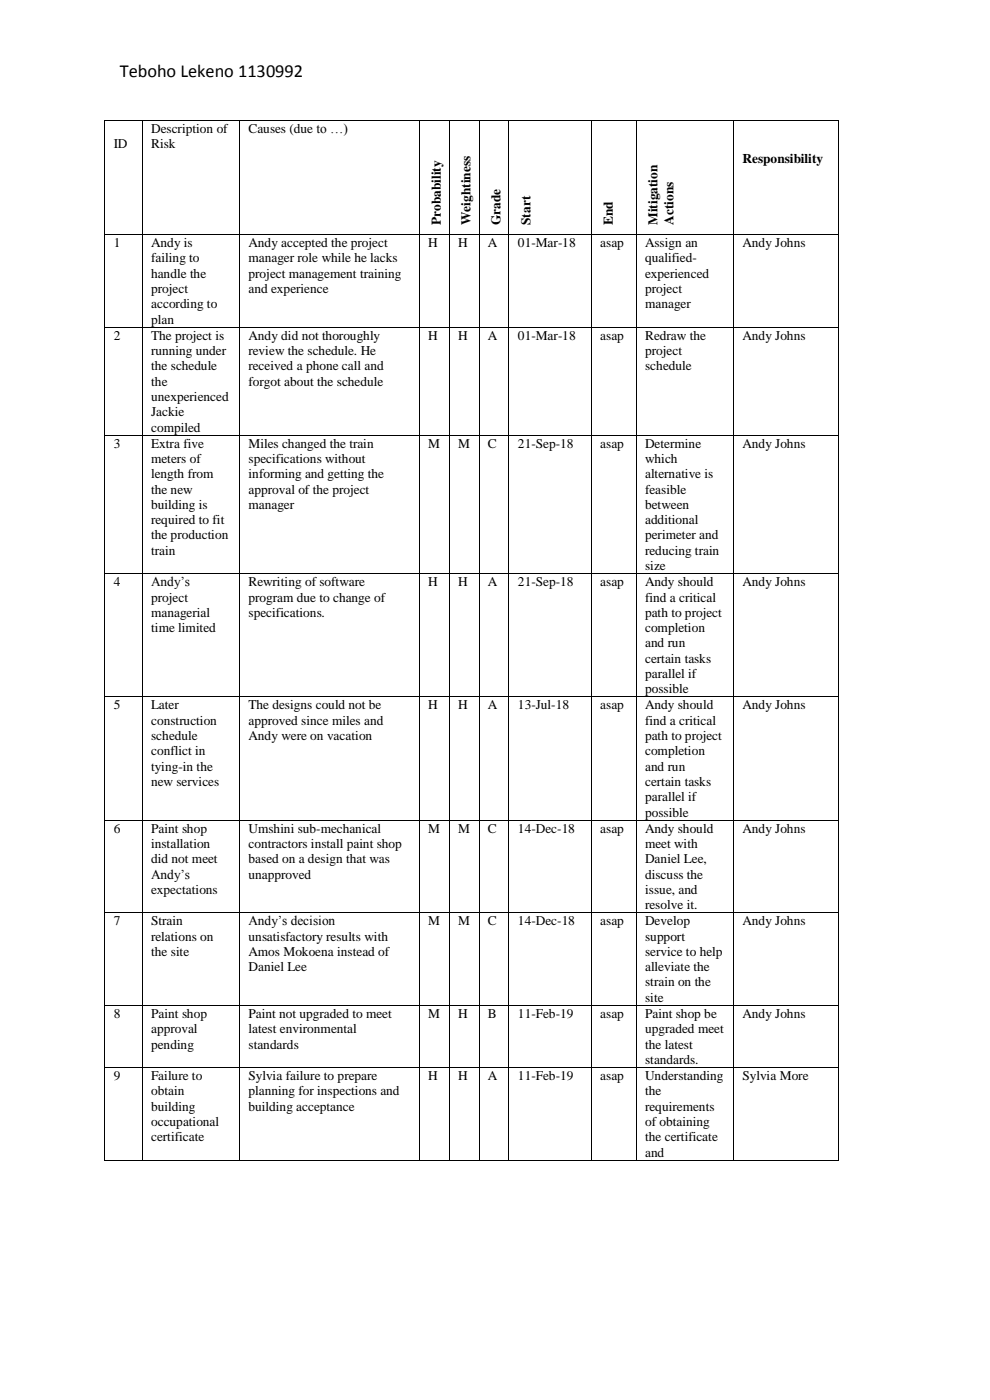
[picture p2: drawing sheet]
<svg xmlns="http://www.w3.org/2000/svg" width="210mm" height="297mm" viewBox="0 0 210 297" stroke-linecap="round" stroke-linejoin="round" font-family="sans-serif">
<defs><g id="words">
<text font-size="3.9" x="25.4" y="16.4">Teboho Lekeno 1130992</text>
<g font-size="2.8">
<text x="32.1" y="28.2">Description of</text>
<text x="52.7" y="28.2">Causes (due to …)</text>
<text x="24.1" y="31.4">ID</text>
<text x="32.1" y="31.4">Risk</text>
<text x="157.5" y="34.7">Responsibility</text>
<text x="93.5" y="47.7" transform="rotate(-90 93.5 47.7)">Probability</text>
<text x="99.8" y="47.7" transform="rotate(-90 99.8 47.7)">Weightiness</text>
<text x="106.2" y="47.7" transform="rotate(-90 106.2 47.7)">Grade</text>
<text x="112.5" y="47.7" transform="rotate(-90 112.5 47.7)">Start</text>
<text x="130" y="47.7" transform="rotate(-90 130 47.7)">End</text>
<text x="139.5" y="47.7" transform="rotate(-90 139.5 47.7)">Mitigation</text>
<text x="142.9" y="47.7" transform="rotate(-90 142.9 47.7)">Actions</text>
<text x="24.1" y="52.5">1</text>
<text x="32.1" y="52.5">Andy is</text>
<text x="52.7" y="52.5">Andy accepted the project</text>
<text x="90.8" y="52.5">H</text>
<text x="97.2" y="52.5">H</text>
<text x="103.5" y="52.5">A</text>
<text x="109.9" y="52.5">01-Mar-18</text>
<text x="127.3" y="52.5">asap</text>
<text x="136.8" y="52.5">Assign an</text>
<text x="157.5" y="52.5">Andy Johns</text>
<text x="32.1" y="55.7">failing to</text>
<text x="32.1" y="58.9">handle the</text>
<text x="52.7" y="55.7">manager role while he lacks</text>
<text x="52.7" y="58.9">project management training</text>
<text x="136.8" y="55.7">qualified-</text>
<text x="136.8" y="58.9">experienced</text>
<text x="32.1" y="62.2">project</text>
<text x="32.1" y="65.4">according to</text>
<text x="52.7" y="62.2">and experience</text>
<text x="136.8" y="62.2">project</text>
<text x="136.8" y="65.4">manager</text>
<text x="32.1" y="68.7">plan</text>
<text x="24.1" y="72.1">2</text>
<text x="32.1" y="72.1">The project is</text>
<text x="32.1" y="75.3">running under</text>
<text x="52.7" y="72.1">Andy did not thoroughly</text>
<text x="52.7" y="75.3">review the schedule. He</text>
<text x="90.8" y="72.1">H</text>
<text x="97.2" y="72.1">H</text>
<text x="103.5" y="72.1">A</text>
<text x="109.9" y="72.1">01-Mar-18</text>
<text x="127.3" y="72.1">asap</text>
<text x="136.8" y="72.1">Redraw the</text>
<text x="136.8" y="75.3">project</text>
<text x="157.5" y="72.1">Andy Johns</text>
<text x="32.1" y="78.6">the schedule</text>
<text x="32.1" y="81.8">the</text>
<text x="52.7" y="78.6">received a phone call and</text>
<text x="52.7" y="81.8">forgot about the schedule</text>
<text x="136.8" y="78.6">schedule</text>
<text x="32.1" y="85.1">unexperienced</text>
<text x="32.1" y="88.3">Jackie</text>
<text x="24.1" y="95">3</text>
<text x="32.1" y="91.6">compiled</text>
<text x="32.1" y="95">Extra five</text>
<text x="52.7" y="95">Miles changed the train</text>
<text x="90.8" y="95">M</text>
<text x="97.2" y="95">M</text>
<text x="103.5" y="95">C</text>
<text x="109.9" y="95">21-Sep-18</text>
<text x="127.3" y="95">asap</text>
<text x="136.8" y="95">Determine</text>
<text x="157.5" y="95">Andy Johns</text>
<text x="32.1" y="98.2">meters of</text>
<text x="32.1" y="101.5">length from</text>
<text x="52.7" y="98.2">specifications without</text>
<text x="52.7" y="101.5">informing and getting the</text>
<text x="136.8" y="98.2">which</text>
<text x="136.8" y="101.5">alternative is</text>
<text x="32.1" y="104.7">the new</text>
<text x="32.1" y="108">building is</text>
<text x="52.7" y="104.7">approval of the project</text>
<text x="52.7" y="108">manager</text>
<text x="136.8" y="104.7">feasible</text>
<text x="136.8" y="108">between</text>
<text x="32.1" y="111.2">required to fit</text>
<text x="136.8" y="111.2">additional</text>
<text x="32.1" y="114.4">the production</text>
<text x="32.1" y="117.7">train</text>
<text x="136.8" y="114.4">perimeter and</text>
<text x="136.8" y="117.7">reducing train</text>
<text x="24.1" y="124.4">4</text>
<text x="32.1" y="124.4">Andy’s</text>
<text x="52.7" y="124.4">Rewriting of software</text>
<text x="90.8" y="124.4">H</text>
<text x="97.2" y="124.4">H</text>
<text x="103.5" y="124.4">A</text>
<text x="109.9" y="124.4">21-Sep-18</text>
<text x="127.3" y="124.4">asap</text>
<text x="136.8" y="121">size</text>
<text x="136.8" y="124.4">Andy should</text>
<text x="157.5" y="124.4">Andy Johns</text>
<text x="32.1" y="127.6">project</text>
<text x="32.1" y="130.9">managerial</text>
<text x="52.7" y="127.6">program due to change of</text>
<text x="52.7" y="130.9">specifications.</text>
<text x="136.8" y="127.6">find a critical</text>
<text x="136.8" y="130.9">path to project</text>
<text x="32.1" y="134.1">time limited</text>
<text x="136.8" y="134.1">completion</text>
<text x="136.8" y="137.3">and run</text>
<text x="136.8" y="140.6">certain tasks</text>
<text x="136.8" y="143.9">parallel if</text>
<text x="136.8" y="147.1">possible</text>
<text x="24.1" y="150.5">5</text>
<text x="32.1" y="150.5">Later</text>
<text x="32.1" y="153.8">construction</text>
<text x="52.7" y="150.5">The designs could not be</text>
<text x="52.7" y="153.8">approved since miles and</text>
<text x="90.8" y="150.5">H</text>
<text x="97.2" y="150.5">H</text>
<text x="103.5" y="150.5">A</text>
<text x="109.9" y="150.5">13-Jul-18</text>
<text x="127.3" y="150.5">asap</text>
<text x="136.8" y="150.5">Andy should</text>
<text x="136.8" y="153.8">find a critical</text>
<text x="157.5" y="150.5">Andy Johns</text>
<text x="32.1" y="157">schedule</text>
<text x="32.1" y="160.2">conflict in</text>
<text x="52.7" y="157">Andy were on vacation</text>
<text x="136.8" y="157">path to project</text>
<text x="136.8" y="160.2">completion</text>
<text x="32.1" y="163.5">tying-in the</text>
<text x="32.1" y="166.7">new services</text>
<text x="136.8" y="163.5">and run</text>
<text x="136.8" y="166.7">certain tasks</text>
<text x="136.8" y="170">parallel if</text>
<text x="136.8" y="173.3">possible</text>
<text x="24.1" y="176.6">6</text>
<text x="32.1" y="176.6">Paint shop</text>
<text x="32.1" y="179.9">installation</text>
<text x="52.7" y="176.6">Umshini sub-mechanical</text>
<text x="52.7" y="179.9">contractors install paint shop</text>
<text x="90.8" y="176.6">M</text>
<text x="97.2" y="176.6">M</text>
<text x="103.5" y="176.6">C</text>
<text x="109.9" y="176.6">14-Dec-18</text>
<text x="127.3" y="176.6">asap</text>
<text x="136.8" y="176.6">Andy should</text>
<text x="136.8" y="179.9">meet with</text>
<text x="157.5" y="176.6">Andy Johns</text>
<text x="32.1" y="183.2">did not meet</text>
<text x="52.7" y="183.2">based on a design that was</text>
<text x="136.8" y="183.2">Daniel Lee,</text>
<text x="32.1" y="186.4">Andy’s</text>
<text x="32.1" y="189.6">expectations</text>
<text x="52.7" y="186.4">unapproved</text>
<text x="136.8" y="186.4">discuss the</text>
<text x="136.8" y="189.6">issue, and</text>
<text x="24.1" y="196.3">7</text>
<text x="32.1" y="196.3">Strain</text>
<text x="52.7" y="196.3">Andy’s decision</text>
<text x="90.8" y="196.3">M</text>
<text x="97.2" y="196.3">M</text>
<text x="103.5" y="196.3">C</text>
<text x="109.9" y="196.3">14-Dec-18</text>
<text x="127.3" y="196.3">asap</text>
<text x="136.8" y="192.9">resolve it.</text>
<text x="136.8" y="196.3">Develop</text>
<text x="157.5" y="196.3">Andy Johns</text>
<text x="32.1" y="199.5">relations on</text>
<text x="32.1" y="202.8">the site</text>
<text x="52.7" y="199.5">unsatisfactory results with</text>
<text x="52.7" y="202.8">Amos Mokoena instead of</text>
<text x="136.8" y="199.5">support</text>
<text x="136.8" y="202.8">service to help</text>
<text x="52.7" y="206.1">Daniel Lee</text>
<text x="136.8" y="206.1">alleviate the</text>
<text x="136.8" y="209.3">strain on the</text>
<text x="24.1" y="216">8</text>
<text x="32.1" y="216">Paint shop</text>
<text x="52.7" y="216">Paint not upgraded to meet</text>
<text x="90.8" y="216">M</text>
<text x="97.2" y="216">H</text>
<text x="103.5" y="216">B</text>
<text x="109.9" y="216">11-Feb-19</text>
<text x="127.3" y="216">asap</text>
<text x="136.8" y="212.5">site</text>
<text x="136.8" y="216">Paint shop be</text>
<text x="157.5" y="216">Andy Johns</text>
<text x="32.1" y="219.2">approval</text>
<text x="52.7" y="219.2">latest environmental</text>
<text x="136.8" y="219.2">upgraded meet</text>
<text x="32.1" y="222.4">pending</text>
<text x="52.7" y="222.4">standards</text>
<text x="136.8" y="222.4">the latest</text>
<text x="136.8" y="225.7">standards.</text>
<text x="24.1" y="229.1">9</text>
<text x="32.1" y="229.1">Failure to</text>
<text x="32.1" y="232.4">obtain</text>
<text x="52.7" y="229.1">Sylvia failure to prepare</text>
<text x="52.7" y="232.4">planning for inspections and</text>
<text x="90.8" y="229.1">H</text>
<text x="97.2" y="229.1">H</text>
<text x="103.5" y="229.1">A</text>
<text x="109.9" y="229.1">11-Feb-19</text>
<text x="127.3" y="229.1">asap</text>
<text x="136.8" y="229.1">Understanding</text>
<text x="136.8" y="232.4">the</text>
<text x="157.5" y="229.1">Sylvia More</text>
<text x="32.1" y="235.6">building</text>
<text x="32.1" y="238.9">occupational</text>
<text x="52.7" y="235.6">building acceptance</text>
<text x="136.8" y="235.6">requirements</text>
<text x="136.8" y="238.9">of obtaining</text>
<text x="32.1" y="242.1">certificate</text>
<text x="136.8" y="242.1">the certificate</text>
<text x="136.8" y="245.4">and</text>
</g>
</g></defs>
<g fill="#000">
<path d="M22.1 25.4h.2v.2h-.2z" fill-rule="evenodd"/>
<path d="M22.1 25.4h.2v.2h-.2z" fill-rule="evenodd"/>
<path d="M30.1 25.4h.2v.2h-.2z" fill-rule="evenodd"/>
<path d="M50.7 25.4h.2v.2h-.2z" fill-rule="evenodd"/>
<path d="M88.8 25.4h.2v.2h-.2z" fill-rule="evenodd"/>
<path d="M95.2 25.4h.2v.2h-.2z" fill-rule="evenodd"/>
<path d="M101.5 25.4h.2v.2h-.2z" fill-rule="evenodd"/>
<path d="M107.9 25.4h.2v.2h-.2z" fill-rule="evenodd"/>
<path d="M125.4 25.4h.1v.2h-.1z" fill-rule="evenodd"/>
<path d="M134.9 25.4h.2v.2h-.2z" fill-rule="evenodd"/>
<path d="M155.5 25.4h.2v.2h-.2z" fill-rule="evenodd"/>
<path d="M177.8 25.4h.1v.2h-.1z" fill-rule="evenodd"/>
<path d="M177.8 25.4h.1v.2h-.1z" fill-rule="evenodd"/>
<path d="M22.1 49.7h.2v.2h-.2z" fill-rule="evenodd"/>
<path d="M30.1 49.7h.2v.2h-.2z" fill-rule="evenodd"/>
<path d="M50.7 49.7h.2v.2h-.2z" fill-rule="evenodd"/>
<path d="M88.8 49.7h.2v.2h-.2z" fill-rule="evenodd"/>
<path d="M95.2 49.7h.2v.2h-.2z" fill-rule="evenodd"/>
<path d="M101.5 49.7h.2v.2h-.2z" fill-rule="evenodd"/>
<path d="M107.9 49.7h.2v.2h-.2z" fill-rule="evenodd"/>
<path d="M125.4 49.7h.1v.2h-.1z" fill-rule="evenodd"/>
<path d="M134.9 49.7h.2v.2h-.2z" fill-rule="evenodd"/>
<path d="M155.5 49.7h.2v.2h-.2z" fill-rule="evenodd"/>
<path d="M177.8 49.7h.1v.2h-.1z" fill-rule="evenodd"/>
<path d="M22.1 69.3h.2v.2h-.2z" fill-rule="evenodd"/>
<path d="M30.1 69.3h.2v.2h-.2z" fill-rule="evenodd"/>
<path d="M50.7 69.3h.2v.2h-.2z" fill-rule="evenodd"/>
<path d="M88.8 69.3h.2v.2h-.2z" fill-rule="evenodd"/>
<path d="M95.2 69.3h.2v.2h-.2z" fill-rule="evenodd"/>
<path d="M101.5 69.3h.2v.2h-.2z" fill-rule="evenodd"/>
<path d="M107.9 69.3h.2v.2h-.2z" fill-rule="evenodd"/>
<path d="M125.4 69.3h.1v.2h-.1z" fill-rule="evenodd"/>
<path d="M134.9 69.3h.2v.2h-.2z" fill-rule="evenodd"/>
<path d="M155.5 69.3h.2v.2h-.2z" fill-rule="evenodd"/>
<path d="M177.8 69.3h.1v.2h-.1z" fill-rule="evenodd"/>
<path d="M22.1 92.3h.2v.1h-.2z" fill-rule="evenodd"/>
<path d="M30.1 92.3h.2v.1h-.2z" fill-rule="evenodd"/>
<path d="M50.7 92.3h.2v.1h-.2z" fill-rule="evenodd"/>
<path d="M88.8 92.3h.2v.1h-.2z" fill-rule="evenodd"/>
<path d="M95.2 92.3h.2v.1h-.2z" fill-rule="evenodd"/>
<path d="M101.5 92.3h.2v.1h-.2z" fill-rule="evenodd"/>
<path d="M107.9 92.3h.2v.1h-.2z" fill-rule="evenodd"/>
<path d="M125.4 92.3h.1v.1h-.1z" fill-rule="evenodd"/>
<path d="M134.9 92.3h.2v.1h-.2z" fill-rule="evenodd"/>
<path d="M155.5 92.3h.2v.1h-.2z" fill-rule="evenodd"/>
<path d="M177.8 92.3h.1v.1h-.1z" fill-rule="evenodd"/>
<path d="M22.1 121.6h.2v.2h-.2z" fill-rule="evenodd"/>
<path d="M30.1 121.6h.2v.2h-.2z" fill-rule="evenodd"/>
<path d="M50.7 121.6h.2v.2h-.2z" fill-rule="evenodd"/>
<path d="M88.8 121.6h.2v.2h-.2z" fill-rule="evenodd"/>
<path d="M95.2 121.6h.2v.2h-.2z" fill-rule="evenodd"/>
<path d="M101.5 121.6h.2v.2h-.2z" fill-rule="evenodd"/>
<path d="M107.9 121.6h.2v.2h-.2z" fill-rule="evenodd"/>
<path d="M125.4 121.6h.1v.2h-.1z" fill-rule="evenodd"/>
<path d="M134.9 121.6h.2v.2h-.2z" fill-rule="evenodd"/>
<path d="M155.5 121.6h.2v.2h-.2z" fill-rule="evenodd"/>
<path d="M177.8 121.6h.1v.2h-.1z" fill-rule="evenodd"/>
<path d="M22.1 147.8h.2v.1h-.2z" fill-rule="evenodd"/>
<path d="M30.1 147.8h.2v.1h-.2z" fill-rule="evenodd"/>
<path d="M50.7 147.8h.2v.1h-.2z" fill-rule="evenodd"/>
<path d="M88.8 147.8h.2v.1h-.2z" fill-rule="evenodd"/>
<path d="M95.2 147.8h.2v.1h-.2z" fill-rule="evenodd"/>
<path d="M101.5 147.8h.2v.1h-.2z" fill-rule="evenodd"/>
<path d="M107.9 147.8h.2v.1h-.2z" fill-rule="evenodd"/>
<path d="M125.4 147.8h.1v.1h-.1z" fill-rule="evenodd"/>
<path d="M134.9 147.8h.2v.1h-.2z" fill-rule="evenodd"/>
<path d="M155.5 147.8h.2v.1h-.2z" fill-rule="evenodd"/>
<path d="M177.8 147.8h.1v.1h-.1z" fill-rule="evenodd"/>
<path d="M22.1 173.9h.2v.2h-.2z" fill-rule="evenodd"/>
<path d="M30.1 173.9h.2v.2h-.2z" fill-rule="evenodd"/>
<path d="M50.7 173.9h.2v.2h-.2z" fill-rule="evenodd"/>
<path d="M88.8 173.9h.2v.2h-.2z" fill-rule="evenodd"/>
<path d="M95.2 173.9h.2v.2h-.2z" fill-rule="evenodd"/>
<path d="M101.5 173.9h.2v.2h-.2z" fill-rule="evenodd"/>
<path d="M107.9 173.9h.2v.2h-.2z" fill-rule="evenodd"/>
<path d="M125.4 173.9h.1v.2h-.1z" fill-rule="evenodd"/>
<path d="M134.9 173.9h.2v.2h-.2z" fill-rule="evenodd"/>
<path d="M155.5 173.9h.2v.2h-.2z" fill-rule="evenodd"/>
<path d="M177.8 173.9h.1v.2h-.1z" fill-rule="evenodd"/>
<path d="M22.1 193.6h.2v.1h-.2z" fill-rule="evenodd"/>
<path d="M30.1 193.6h.2v.1h-.2z" fill-rule="evenodd"/>
<path d="M50.7 193.6h.2v.1h-.2z" fill-rule="evenodd"/>
<path d="M88.8 193.6h.2v.1h-.2z" fill-rule="evenodd"/>
<path d="M95.2 193.6h.2v.1h-.2z" fill-rule="evenodd"/>
<path d="M101.5 193.6h.2v.1h-.2z" fill-rule="evenodd"/>
<path d="M107.9 193.6h.2v.1h-.2z" fill-rule="evenodd"/>
<path d="M125.4 193.6h.1v.1h-.1z" fill-rule="evenodd"/>
<path d="M134.9 193.6h.2v.1h-.2z" fill-rule="evenodd"/>
<path d="M155.5 193.6h.2v.1h-.2z" fill-rule="evenodd"/>
<path d="M177.8 193.6h.1v.1h-.1z" fill-rule="evenodd"/>
<path d="M22.1 213.2h.2v.2h-.2z" fill-rule="evenodd"/>
<path d="M30.1 213.2h.2v.2h-.2z" fill-rule="evenodd"/>
<path d="M50.7 213.2h.2v.2h-.2z" fill-rule="evenodd"/>
<path d="M88.8 213.2h.2v.2h-.2z" fill-rule="evenodd"/>
<path d="M95.2 213.2h.2v.2h-.2z" fill-rule="evenodd"/>
<path d="M101.5 213.2h.2v.2h-.2z" fill-rule="evenodd"/>
<path d="M107.9 213.2h.2v.2h-.2z" fill-rule="evenodd"/>
<path d="M125.4 213.2h.1v.2h-.1z" fill-rule="evenodd"/>
<path d="M134.9 213.2h.2v.2h-.2z" fill-rule="evenodd"/>
<path d="M155.5 213.2h.2v.2h-.2z" fill-rule="evenodd"/>
<path d="M177.8 213.2h.1v.2h-.1z" fill-rule="evenodd"/>
<path d="M22.1 226.4h.2v.2h-.2z" fill-rule="evenodd"/>
<path d="M30.1 226.4h.2v.2h-.2z" fill-rule="evenodd"/>
<path d="M50.7 226.4h.2v.2h-.2z" fill-rule="evenodd"/>
<path d="M88.8 226.4h.2v.2h-.2z" fill-rule="evenodd"/>
<path d="M95.2 226.4h.2v.2h-.2z" fill-rule="evenodd"/>
<path d="M101.5 226.4h.2v.2h-.2z" fill-rule="evenodd"/>
<path d="M107.9 226.4h.2v.2h-.2z" fill-rule="evenodd"/>
<path d="M125.4 226.4h.1v.2h-.1z" fill-rule="evenodd"/>
<path d="M134.9 226.4h.2v.2h-.2z" fill-rule="evenodd"/>
<path d="M155.5 226.4h.2v.2h-.2z" fill-rule="evenodd"/>
<path d="M177.8 226.4h.1v.2h-.1z" fill-rule="evenodd"/>
<path d="M22.1 246h.2v.2h-.2z" fill-rule="evenodd"/>
<path d="M22.1 246h.2v.2h-.2z" fill-rule="evenodd"/>
<path d="M30.1 246h.2v.2h-.2z" fill-rule="evenodd"/>
<path d="M50.7 246h.2v.2h-.2z" fill-rule="evenodd"/>
<path d="M88.8 246h.2v.2h-.2z" fill-rule="evenodd"/>
<path d="M95.2 246h.2v.2h-.2z" fill-rule="evenodd"/>
<path d="M101.5 246h.2v.2h-.2z" fill-rule="evenodd"/>
<path d="M107.9 246h.2v.2h-.2z" fill-rule="evenodd"/>
<path d="M125.4 246h.1v.2h-.1z" fill-rule="evenodd"/>
<path d="M134.9 246h.2v.2h-.2z" fill-rule="evenodd"/>
<path d="M155.5 246h.2v.2h-.2z" fill-rule="evenodd"/>
<path d="M177.8 246h.1v.2h-.1z" fill-rule="evenodd"/>
<path d="M177.8 246h.1v.2h-.1z" fill-rule="evenodd"/>
</g>
<g fill="none" stroke="#000" stroke-width=".21">
<path d="M22.2 25.6v24.1M22.3 25.5h7.8M30.2 25.6v24.1M30.3 25.5h20.4M50.8 25.6v24.1M50.9 25.5h37.9M88.9 25.6v24.1M89 25.5h6.2M95.3 25.6v24.1M95.4 25.5h6.1M101.6 25.6v24.1M101.7 25.5h6.2"/>
<path d="M108 25.6v24.1M108.1 25.5h17.3M125.5 25.6v24.1M125.5 25.5h9.4M135 25.6v24.1M135.1 25.5h20.4M155.6 25.6v24.1M155.7 25.5h22M177.8 25.6v24.1M22.2 49.9v19.4M22.3 49.8h7.8M30.2 49.9v19.4"/>
<path d="M30.3 49.8h20.4M50.8 49.9v19.4M50.9 49.8h37.9M88.9 49.9v19.4M89 49.8h6.2M95.3 49.9v19.4M95.4 49.8h6.1M101.6 49.9v19.4M101.7 49.8h6.2M108 49.9v19.4M108.1 49.8h17.3M125.5 49.9v19.4"/>
<path d="M125.5 49.8h9.4M135 49.9v19.4M135.1 49.8h20.4M155.6 49.9v19.4M155.7 49.8h22M177.8 49.9v19.4M22.2 69.5v22.8M22.3 69.4h7.8M30.2 69.5v22.8M30.3 69.4h20.4M50.8 69.5v22.8M50.9 69.4h37.9"/>
<path d="M88.9 69.5v22.8M89 69.4h6.2M95.3 69.5v22.8M95.4 69.4h6.1M101.6 69.5v22.8M101.7 69.4h6.2M108 69.5v22.8M108.1 69.4h17.3M125.5 69.5v22.8M125.5 69.4h9.4M135 69.5v22.8M135.1 69.4h20.4"/>
<path d="M155.6 69.5v22.8M155.7 69.4h22M177.8 69.5v22.8M22.2 92.4v29.2M22.3 92.3h7.8M30.2 92.4v29.2M30.3 92.3h20.4M50.8 92.4v29.2M50.9 92.3h37.9M88.9 92.4v29.2M89 92.3h6.2M95.3 92.4v29.2"/>
<path d="M95.4 92.3h6.1M101.6 92.4v29.2M101.7 92.3h6.2M108 92.4v29.2M108.1 92.3h17.3M125.5 92.4v29.2M125.5 92.3h9.4M135 92.4v29.2M135.1 92.3h20.4M155.6 92.4v29.2M155.7 92.3h22M177.8 92.4v29.2"/>
<path d="M22.2 121.8v26M22.3 121.7h7.8M30.2 121.8v26M30.3 121.7h20.4M50.8 121.8v26M50.9 121.7h37.9M88.9 121.8v26M89 121.7h6.2M95.3 121.8v26M95.4 121.7h6.1M101.6 121.8v26M101.7 121.7h6.2"/>
<path d="M108 121.8v26M108.1 121.7h17.3M125.5 121.8v26M125.5 121.7h9.4M135 121.8v26M135.1 121.7h20.4M155.6 121.8v26M155.7 121.7h22M177.8 121.8v26M22.2 147.9v26M22.3 147.8h7.8M30.2 147.9v26"/>
<path d="M30.3 147.8h20.4M50.8 147.9v26M50.9 147.8h37.9M88.9 147.9v26M89 147.8h6.2M95.3 147.9v26M95.4 147.8h6.1M101.6 147.9v26M101.7 147.8h6.2M108 147.9v26M108.1 147.8h17.3M125.5 147.9v26"/>
<path d="M125.5 147.8h9.4M135 147.9v26M135.1 147.8h20.4M155.6 147.9v26M155.7 147.8h22M177.8 147.9v26M22.2 174.1v19.5M22.3 174h7.8M30.2 174.1v19.5M30.3 174h20.4M50.8 174.1v19.5M50.9 174h37.9"/>
<path d="M88.9 174.1v19.5M89 174h6.2M95.3 174.1v19.5M95.4 174h6.1M101.6 174.1v19.5M101.7 174h6.2M108 174.1v19.5M108.1 174h17.3M125.5 174.1v19.5M125.5 174h9.4M135 174.1v19.5M135.1 174h20.4"/>
<path d="M155.6 174.1v19.5M155.7 174h22M177.8 174.1v19.5M22.2 193.7v19.5M22.3 193.7h7.8M30.2 193.7v19.5M30.3 193.7h20.4M50.8 193.7v19.5M50.9 193.7h37.9M88.9 193.7v19.5M89 193.7h6.2M95.3 193.7v19.5"/>
<path d="M95.4 193.7h6.1M101.6 193.7v19.5M101.7 193.7h6.2M108 193.7v19.5M108.1 193.7h17.3M125.5 193.7v19.5M125.5 193.7h9.4M135 193.7v19.5M135.1 193.7h20.4M155.6 193.7v19.5M155.7 193.7h22M177.8 193.7v19.5"/>
<path d="M22.2 213.4v13M22.3 213.3h7.8M30.2 213.4v13M30.3 213.3h20.4M50.8 213.4v13M50.9 213.3h37.9M88.9 213.4v13M89 213.3h6.2M95.3 213.4v13M95.4 213.3h6.1M101.6 213.4v13M101.7 213.3h6.2"/>
<path d="M108 213.4v13M108.1 213.3h17.3M125.5 213.4v13M125.5 213.3h9.4M135 213.4v13M135.1 213.3h20.4M155.6 213.4v13M155.7 213.3h22M177.8 213.4v13M22.2 226.6v19.4M22.3 226.5h7.8M30.2 226.6v19.4"/>
<path d="M30.3 226.5h20.4M50.8 226.6v19.4M50.9 226.5h37.9M88.9 226.6v19.4M89 226.5h6.2M95.3 226.6v19.4M95.4 226.5h6.1M101.6 226.6v19.4M101.7 226.5h6.2M108 226.6v19.4M108.1 226.5h17.3M125.5 226.6v19.4"/>
<path d="M125.5 226.5h9.4M135 226.6v19.4M135.1 226.5h20.4M155.6 226.6v19.4M155.7 226.5h22M177.8 226.6v19.4M22.3 246.1h7.8M30.3 246.1h20.4M50.9 246.1h37.9M89 246.1h6.2M95.4 246.1h6.1M101.7 246.1h6.2"/>
<path d="M108.1 246.1h17.3M125.5 246.1h9.4M135.1 246.1h20.4M155.7 246.1h22"/>
</g>
<use href="#words"/>
</svg>
